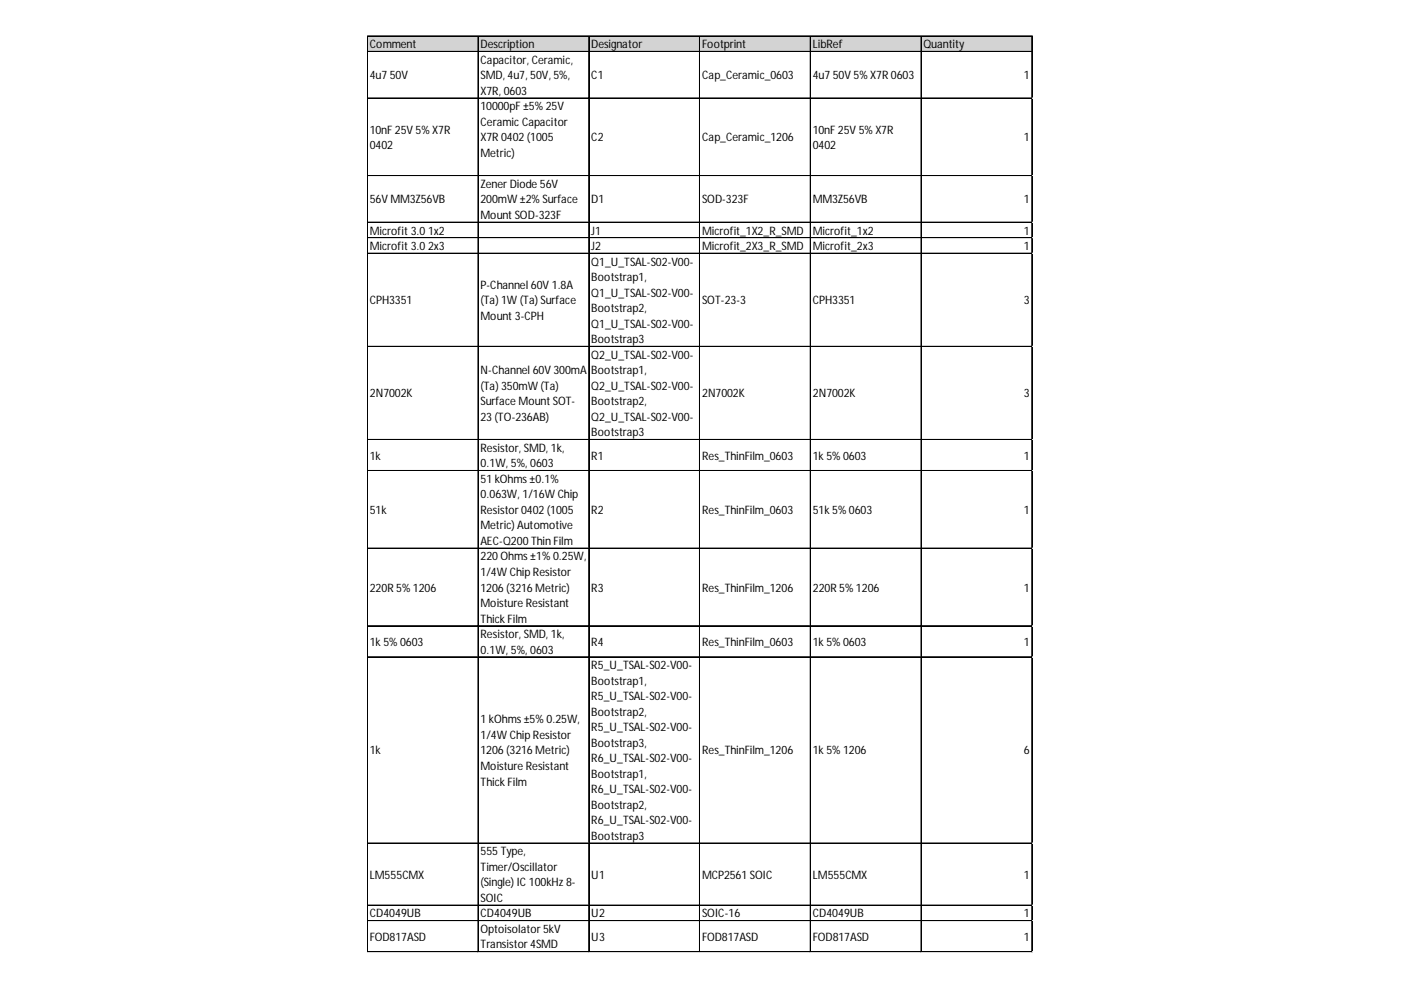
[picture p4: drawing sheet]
<svg xmlns="http://www.w3.org/2000/svg" width="297mm" height="210mm" viewBox="0 0 297 210" stroke-linecap="round" stroke-linejoin="round" font-family="sans-serif">
<defs><g id="words">
<g font-size="2.5">
<text x="78.4" y="10.2">Comment</text>
<text x="101.9" y="10.2">Description</text>
<text x="125.4" y="10.2">Designator</text>
<text x="148.8" y="10.2">Footprint</text>
<text x="172.3" y="10.2">LibRef</text>
<text x="195.8" y="10.2">Quantity</text>
<text x="78.4" y="16.8">4u7 50V</text>
<text x="101.9" y="13.5">Capacitor, Ceramic,</text>
<text x="101.9" y="16.8">SMD, 4u7, 50V, 5%,</text>
<text x="125.4" y="16.8">C1</text>
<text x="148.8" y="16.8">Cap_Ceramic_0603</text>
<text x="172.3" y="16.8">4u7 50V 5% X7R0603</text>
<text x="217.1" y="16.8">1</text>
<text x="101.9" y="20.1">X7R, 0603</text>
<text x="101.9" y="23.4">10000pF±5% 25V</text>
<text x="78.4" y="28.3">10nF25V 5% X7R</text>
<text x="101.9" y="26.7">CeramicCapacitor</text>
<text x="101.9" y="30">X7R0402 (1005</text>
<text x="125.4" y="30">C2</text>
<text x="148.8" y="30">Cap_Ceramic_1206</text>
<text x="172.3" y="28.3">10nF25V 5% X7R</text>
<text x="217.1" y="30">1</text>
<text x="78.4" y="31.6">0402</text>
<text x="101.9" y="33.3">Metric)</text>
<text x="172.3" y="31.6">0402</text>
<text x="101.9" y="39.8">ZenerDiode 56V</text>
<text x="78.4" y="43.1">56VMM3Z56VB</text>
<text x="101.9" y="43.1">200mW±2% Surface</text>
<text x="101.9" y="46.4">Mount SOD-323F</text>
<text x="125.4" y="43.1">D1</text>
<text x="148.8" y="43.1">SOD-323F</text>
<text x="172.3" y="43.1">MM3Z56VB</text>
<text x="217.1" y="43.1">1</text>
<text x="78.4" y="49.7">Microfit 3.0 1x2</text>
<text x="78.4" y="53">Microfit 3.0 2x3</text>
<text x="125.4" y="49.7">J1</text>
<text x="125.4" y="53">J2</text>
<text x="148.8" y="49.7">Microfit_1X2_R_SMD</text>
<text x="148.8" y="53">Microfit_2X3_R_SMD</text>
<text x="172.3" y="49.7">Microfit_1x2</text>
<text x="172.3" y="53">Microfit_2x3</text>
<text x="217.1" y="49.7">1</text>
<text x="217.1" y="53">1</text>
<text x="125.4" y="56.3">Q1_U_TSAL-S02-V00-</text>
<text x="125.4" y="59.6">Bootstrap1,</text>
<text x="78.4" y="64.5">CPH3351</text>
<text x="101.9" y="61.2">P-Channel 60V 1.8A</text>
<text x="101.9" y="64.5">(Ta) 1W (Ta) Surface</text>
<text x="125.4" y="62.9">Q1_U_TSAL-S02-V00-</text>
<text x="148.8" y="64.5">SOT-23-3</text>
<text x="172.3" y="64.5">CPH3351</text>
<text x="217.1" y="64.5">3</text>
<text x="101.9" y="67.8">Mount 3-CPH</text>
<text x="125.4" y="66.2">Bootstrap2,</text>
<text x="125.4" y="69.5">Q1_U_TSAL-S02-V00-</text>
<text x="125.4" y="72.8">Bootstrap3</text>
<text x="125.4" y="76">Q2_U_TSAL-S02-V00-</text>
<text x="101.9" y="79.3">N-Channel 60V300mA</text>
<text x="101.9" y="82.6">(Ta) 350mW (Ta)</text>
<text x="125.4" y="79.3">Bootstrap1,</text>
<text x="125.4" y="82.6">Q2_U_TSAL-S02-V00-</text>
<text x="78.4" y="84.3">2N7002K</text>
<text x="101.9" y="85.9">Surface Mount SOT-</text>
<text x="101.9" y="89.2">23 (TO-236AB)</text>
<text x="125.4" y="85.9">Bootstrap2,</text>
<text x="125.4" y="89.2">Q2_U_TSAL-S02-V00-</text>
<text x="148.8" y="84.3">2N7002K</text>
<text x="172.3" y="84.3">2N7002K</text>
<text x="217.1" y="84.3">3</text>
<text x="101.9" y="95.8">Resistor, SMD, 1k,</text>
<text x="125.4" y="92.5">Bootstrap3</text>
<text x="78.4" y="97.4">1k</text>
<text x="101.9" y="99.1">0.1W, 5%, 0603</text>
<text x="125.4" y="97.4">R1</text>
<text x="148.8" y="97.4">Res_ThinFilm_0603</text>
<text x="172.3" y="97.4">1k5% 0603</text>
<text x="217.1" y="97.4">1</text>
<text x="101.9" y="102.4">51 kOhms±0.1%</text>
<text x="101.9" y="105.7">0.063W, 1/16W Chip</text>
<text x="78.4" y="109">51k</text>
<text x="101.9" y="109">Resistor0402 (1005</text>
<text x="101.9" y="112.2">Metric) Automotive</text>
<text x="125.4" y="109">R2</text>
<text x="148.8" y="109">Res_ThinFilm_0603</text>
<text x="172.3" y="109">51k5% 0603</text>
<text x="217.1" y="109">1</text>
<text x="101.9" y="115.5">AEC-Q200 Thin Film</text>
<text x="101.9" y="118.8">220 Ohms±1% 0.25W,</text>
<text x="78.4" y="125.4">220R5% 1206</text>
<text x="101.9" y="122.1">1/4W Chip Resistor</text>
<text x="101.9" y="125.4">1206 (3216 Metric)</text>
<text x="125.4" y="125.4">R3</text>
<text x="148.8" y="125.4">Res_ThinFilm_1206</text>
<text x="172.3" y="125.4">220R5% 1206</text>
<text x="217.1" y="125.4">1</text>
<text x="101.9" y="128.7">Moisture Resistant</text>
<text x="101.9" y="132">ThickFilm</text>
<text x="78.4" y="136.9">1k5% 0603</text>
<text x="101.9" y="135.3">Resistor, SMD, 1k,</text>
<text x="125.4" y="136.9">R4</text>
<text x="148.8" y="136.9">Res_ThinFilm_0603</text>
<text x="172.3" y="136.9">1k5% 0603</text>
<text x="217.1" y="136.9">1</text>
<text x="101.9" y="138.6">0.1W, 5%, 0603</text>
<text x="125.4" y="141.9">R5_U_TSAL-S02-V00-</text>
<text x="125.4" y="145.2">Bootstrap1,</text>
<text x="125.4" y="148.4">R5_U_TSAL-S02-V00-</text>
<text x="101.9" y="153.4">1 kOhms±5% 0.25W,</text>
<text x="125.4" y="151.7">Bootstrap2,</text>
<text x="125.4" y="155">R5_U_TSAL-S02-V00-</text>
<text x="78.4" y="160">1k</text>
<text x="101.9" y="156.7">1/4W Chip Resistor</text>
<text x="101.9" y="160">1206 (3216 Metric)</text>
<text x="125.4" y="158.3">Bootstrap3,</text>
<text x="125.4" y="161.6">R6_U_TSAL-S02-V00-</text>
<text x="148.8" y="160">Res_ThinFilm_1206</text>
<text x="172.3" y="160">1k5% 1206</text>
<text x="217.1" y="160">6</text>
<text x="101.9" y="163.3">Moisture Resistant</text>
<text x="101.9" y="166.5">ThickFilm</text>
<text x="125.4" y="164.9">Bootstrap1,</text>
<text x="125.4" y="168.2">R6_U_TSAL-S02-V00-</text>
<text x="125.4" y="171.5">Bootstrap2,</text>
<text x="125.4" y="174.8">R6_U_TSAL-S02-V00-</text>
<text x="125.4" y="178.1">Bootstrap3</text>
<text x="101.9" y="181.4">555 Type,</text>
<text x="101.9" y="184.6">Timer/Oscillator</text>
<text x="78.4" y="186.3">LM555CMX</text>
<text x="101.9" y="187.9">(Single) IC100kHz 8-</text>
<text x="101.9" y="191.2">SOIC</text>
<text x="125.4" y="186.3">U1</text>
<text x="148.8" y="186.3">MCP2561 SOIC</text>
<text x="172.3" y="186.3">LM555CMX</text>
<text x="217.1" y="186.3">1</text>
<text x="78.4" y="194.5">CD4049UB</text>
<text x="101.9" y="194.5">CD4049UB</text>
<text x="101.9" y="197.8">Optoisolator5kV</text>
<text x="125.4" y="194.5">U2</text>
<text x="148.8" y="194.5">SOIC-16</text>
<text x="172.3" y="194.5">CD4049UB</text>
<text x="217.1" y="194.5">1</text>
<text x="78.4" y="199.5">FOD817ASD</text>
<text x="101.9" y="201.1">Transistor4SMD</text>
<text x="125.4" y="199.5">U3</text>
<text x="148.8" y="199.5">FOD817ASD</text>
<text x="172.3" y="199.5">FOD817ASD</text>
<text x="217.1" y="199.5">1</text>
</g>
</g></defs>
<path d="M77.9 7.7h141v3.3h-141z" fill="#d3d3d3"/>
<g fill="none" stroke="#000" stroke-width=".21">
<path d="M77.9 7.6v194.3M78 7.6h140.9M78 7.7h140.9M78 10.9h140.9M78 11h140.9M101.3 7.7v194.2M101.4 7.7v194.2M124.8 7.7v194.2M124.9 7.7v194.2M148.3 7.7v194.2M148.4 7.7v194.2M171.8 7.7v194.2"/>
<path d="M171.9 7.7v194.2M195.3 7.7v194.2M218.8 7.7v194.2M78 20.8h140.9M78 37.2h140.9M78 37.3h140.9M78 47.1h140.9M78 47.2h140.9M78 50.4h140.9M78 50.5h140.9M78 53.7h140.9M78 73.4h140.9"/>
<path d="M78 73.5h140.9M78 93.2h140.9M78 99.8h140.9M78 116.2h140.9M78 116.3h140.9M78 132.7h140.9M78 139.2h140.9M78 139.3h140.9M78 178.7h140.9M78 178.8h140.9M78 191.9h140.9M78 192h140.9"/>
<path d="M78 195.2h140.9M78 195.3h140.9M78 201.8h140.9"/>
</g>
<path d="M77.9 201.9v.1" fill="none" stroke="#d4d4d4" stroke-width=".21"/>
<path d="M77.9 201.9l.1 .1z" fill="#d4d4d4"/>
<path d="M101.3 201.9v.1" fill="none" stroke="#d4d4d4" stroke-width=".21"/>
<path d="M101.3 201.9l.2 .1z" fill="#d4d4d4"/>
<path d="M124.8 201.9v.1" fill="none" stroke="#d4d4d4" stroke-width=".21"/>
<path d="M124.8 201.9l.2 .1z" fill="#d4d4d4"/>
<path d="M148.3 201.9v.1" fill="none" stroke="#d4d4d4" stroke-width=".21"/>
<path d="M148.3 201.9l.1 .1z" fill="#d4d4d4"/>
<path d="M171.8 201.9v.1" fill="none" stroke="#d4d4d4" stroke-width=".21"/>
<path d="M171.8 201.9l.1 .1z" fill="#d4d4d4"/>
<path d="M195.3 201.9v.1" fill="none" stroke="#d4d4d4" stroke-width=".21"/>
<path d="M195.3 201.9l.1 .1z" fill="#d4d4d4"/>
<path d="M218.8 201.9v.1" fill="none" stroke="#d4d4d4" stroke-width=".21"/>
<path d="M218.8 201.9l.1 .1z" fill="#d4d4d4"/>
<path d="M218.9 20.8h.1" fill="none" stroke="#d4d4d4" stroke-width=".21"/>
<path d="M218.9 20.8v.1z" fill="#d4d4d4"/>
<path d="M218.9 37.2h.1" fill="none" stroke="#d4d4d4" stroke-width=".21"/>
<path d="M218.9 37.2v.2z" fill="#d4d4d4"/>
<path d="M218.9 47.1h.1" fill="none" stroke="#d4d4d4" stroke-width=".21"/>
<path d="M218.9 47.1v.1z" fill="#d4d4d4"/>
<path d="M218.9 50.4h.1" fill="none" stroke="#d4d4d4" stroke-width=".21"/>
<path d="M218.9 50.4v.1z" fill="#d4d4d4"/>
<path d="M218.9 53.7h.1" fill="none" stroke="#d4d4d4" stroke-width=".21"/>
<path d="M218.9 53.7v.1z" fill="#d4d4d4"/>
<path d="M218.9 73.4h.1" fill="none" stroke="#d4d4d4" stroke-width=".21"/>
<path d="M218.9 73.4v.2z" fill="#d4d4d4"/>
<path d="M218.9 93.2h.1" fill="none" stroke="#d4d4d4" stroke-width=".21"/>
<path d="M218.9 93.2v.1z" fill="#d4d4d4"/>
<path d="M218.9 99.8h.1" fill="none" stroke="#d4d4d4" stroke-width=".21"/>
<path d="M218.9 99.8v.1z" fill="#d4d4d4"/>
<path d="M218.9 116.2h.1" fill="none" stroke="#d4d4d4" stroke-width=".21"/>
<path d="M218.9 116.2v.1z" fill="#d4d4d4"/>
<path d="M218.9 132.7h.1" fill="none" stroke="#d4d4d4" stroke-width=".21"/>
<path d="M218.9 132.7v.1z" fill="#d4d4d4"/>
<path d="M218.9 139.2h.1" fill="none" stroke="#d4d4d4" stroke-width=".21"/>
<path d="M218.9 139.2v.2z" fill="#d4d4d4"/>
<path d="M218.9 178.7h.1" fill="none" stroke="#d4d4d4" stroke-width=".21"/>
<path d="M218.9 178.7v.2z" fill="#d4d4d4"/>
<path d="M218.9 191.9h.1" fill="none" stroke="#d4d4d4" stroke-width=".21"/>
<path d="M218.9 191.9v.1z" fill="#d4d4d4"/>
<path d="M218.9 195.2h.1" fill="none" stroke="#d4d4d4" stroke-width=".21"/>
<path d="M218.9 195.2v.1z" fill="#d4d4d4"/>
<path d="M218.9 201.8h.1" fill="none" stroke="#d4d4d4" stroke-width=".21"/>
<path d="M218.9 201.8v.1z" fill="#d4d4d4"/>
<use href="#words"/>
</svg>
